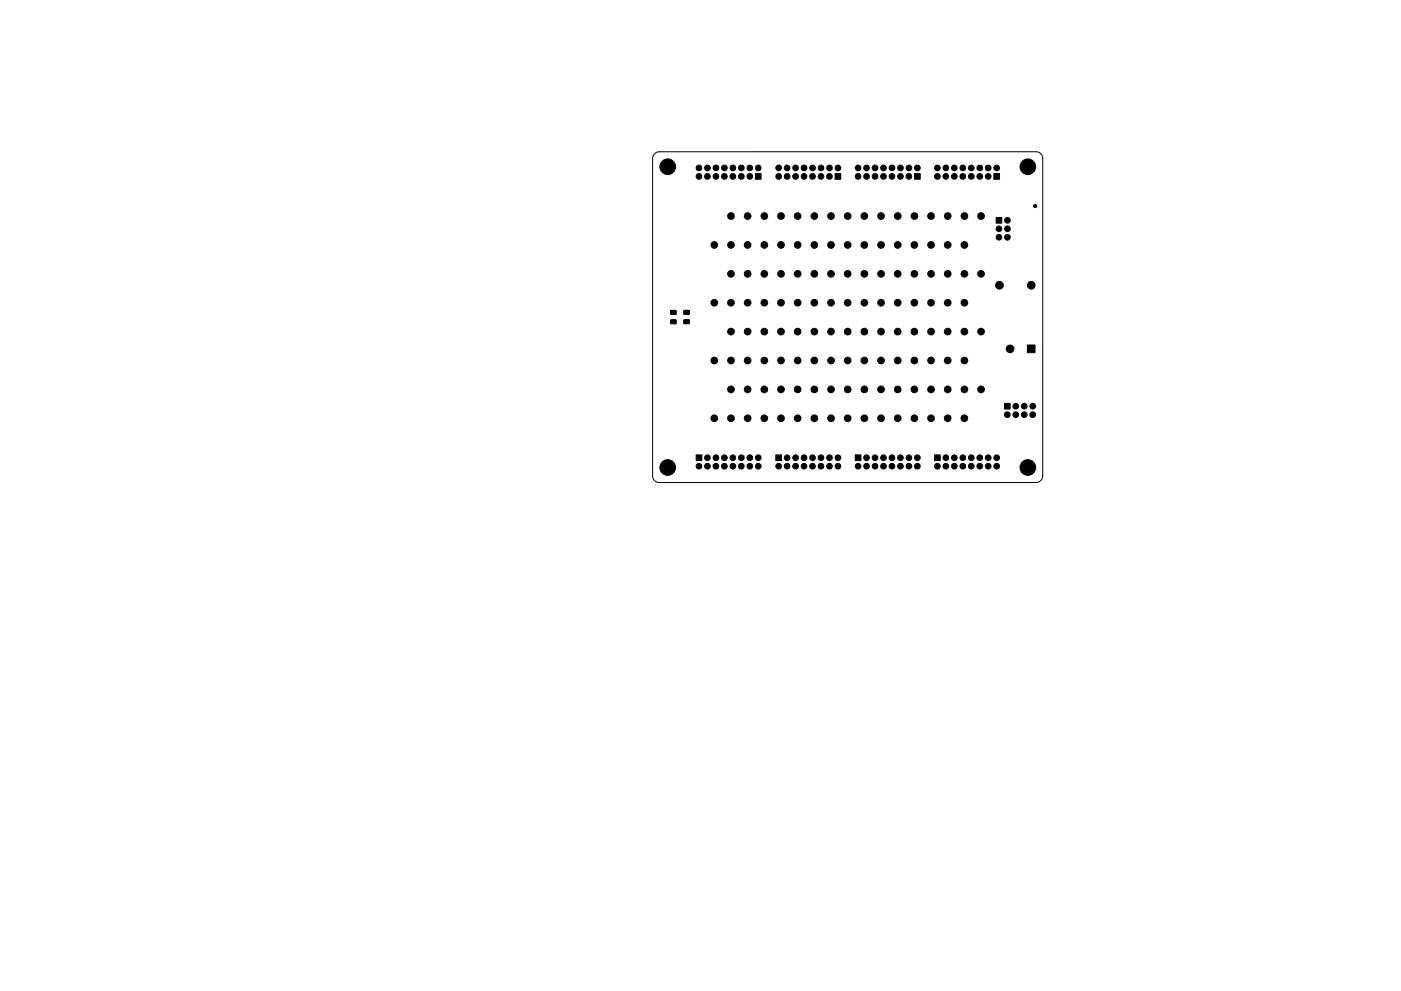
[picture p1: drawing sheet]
<svg xmlns="http://www.w3.org/2000/svg" width="420mm" height="297mm" viewBox="0 0 420 297" stroke-linecap="round" stroke-linejoin="round" font-family="sans-serif">
<path d="M196.3 46.1l.6-.4 .8-.2h113a2 2 0 0 1 2 2v95.1a2 2 0 0 1-2 2h-113a2 2 0 0 1-2-2v-95.1l.1-.7z" fill="none" stroke="#000" stroke-width=".3"/>
<g fill="#000" stroke="#000" stroke-width=".3">
<path d="M226.6 52h1.7v1.7h-1.7zM250.4 52h1.7v1.7h-1.7zM274.3 52h1.7v1.7h-1.7zM298.1 52h1.7v1.7h-1.7zM298.7 65.2h1.7v1.7h-1.7zM201.1 95.9l1.6-.1 .1 1.1-1.6 .2zM201.1 93.1l1.6-.1 .1 1.1-1.6 .2zM205.1 95.9l1.5-.1 .2 1.1-1.6 .1zM205.1 93.1l1.5-.1 .2 1.1-1.6 .1zM308.1 103.4h2.3v2.3h-2.3zM208.8 136.3h1.7v1.7h-1.7zM232.7 136.3h1.7v1.7h-1.7z"/>
<path d="M256.5 136.3h1.7v1.7h-1.7zM280.3 136.3h1.7v1.7h-1.7zM301.2 120.9h1.7v1.7h-1.7z"/>
<circle cx="200.2" cy="50" r="2.35"/>
<circle cx="209.6" cy="52.9" r=".85"/>
<circle cx="209.6" cy="50.3" r=".85"/>
<circle cx="212.2" cy="52.9" r=".85"/>
<circle cx="212.2" cy="50.3" r=".85"/>
<circle cx="214.7" cy="52.9" r=".85"/>
<circle cx="214.7" cy="50.3" r=".85"/>
<circle cx="217.2" cy="50.3" r=".85"/>
<circle cx="217.2" cy="52.9" r=".85"/>
<circle cx="219.8" cy="50.3" r=".85"/>
<circle cx="219.8" cy="52.9" r=".85"/>
<circle cx="222.3" cy="50.3" r=".85"/>
<circle cx="222.3" cy="52.9" r=".85"/>
<circle cx="224.9" cy="52.9" r=".85"/>
<circle cx="224.9" cy="50.3" r=".85"/>
<circle cx="227.4" cy="50.3" r=".85"/>
<circle cx="233.5" cy="52.9" r=".85"/>
<circle cx="233.5" cy="50.3" r=".85"/>
<circle cx="236.1" cy="52.9" r=".85"/>
<circle cx="236.1" cy="50.3" r=".85"/>
<circle cx="238.6" cy="50.3" r=".85"/>
<circle cx="238.6" cy="52.9" r=".85"/>
<circle cx="241.1" cy="50.3" r=".85"/>
<circle cx="241.1" cy="52.9" r=".85"/>
<circle cx="243.7" cy="52.9" r=".85"/>
<circle cx="243.7" cy="50.3" r=".85"/>
<circle cx="246.2" cy="52.9" r=".85"/>
<circle cx="246.2" cy="50.3" r=".85"/>
<circle cx="248.8" cy="50.3" r=".85"/>
<circle cx="248.8" cy="52.9" r=".85"/>
<circle cx="251.3" cy="50.3" r=".85"/>
<circle cx="257.3" cy="52.9" r=".85"/>
<circle cx="257.3" cy="50.3" r=".85"/>
<circle cx="259.9" cy="52.9" r=".85"/>
<circle cx="259.9" cy="50.3" r=".85"/>
<circle cx="262.4" cy="52.9" r=".85"/>
<circle cx="262.4" cy="50.3" r=".85"/>
<circle cx="265" cy="52.9" r=".85"/>
<circle cx="265" cy="50.3" r=".85"/>
<circle cx="267.5" cy="50.3" r=".85"/>
<circle cx="267.5" cy="52.9" r=".85"/>
<circle cx="270" cy="52.9" r=".85"/>
<circle cx="270" cy="50.3" r=".85"/>
<circle cx="272.6" cy="52.9" r=".85"/>
<circle cx="272.6" cy="50.3" r=".85"/>
<circle cx="275.1" cy="50.3" r=".85"/>
<circle cx="281.1" cy="50.3" r=".85"/>
<circle cx="281.1" cy="52.9" r=".85"/>
<circle cx="283.7" cy="52.9" r=".85"/>
<circle cx="283.7" cy="50.3" r=".85"/>
<circle cx="286.2" cy="50.3" r=".85"/>
<circle cx="286.2" cy="52.9" r=".85"/>
<circle cx="288.7" cy="52.9" r=".85"/>
<circle cx="288.7" cy="50.3" r=".85"/>
<circle cx="291.3" cy="52.9" r=".85"/>
<circle cx="291.3" cy="50.3" r=".85"/>
<circle cx="293.8" cy="50.3" r=".85"/>
<circle cx="293.8" cy="52.9" r=".85"/>
<circle cx="296.4" cy="52.9" r=".85"/>
<circle cx="296.4" cy="50.3" r=".85"/>
<circle cx="298.9" cy="50.3" r=".85"/>
<circle cx="308.2" cy="50" r="2.35"/>
<circle cx="214.2" cy="73.4" r="1"/>
<circle cx="219.2" cy="73.4" r="1"/>
<circle cx="219.2" cy="64.8" r="1"/>
<circle cx="224.2" cy="73.4" r="1"/>
<circle cx="224.2" cy="64.8" r="1"/>
<circle cx="229.2" cy="73.4" r="1"/>
<circle cx="229.2" cy="64.8" r="1"/>
<circle cx="234.2" cy="73.4" r="1"/>
<circle cx="234.2" cy="64.8" r="1"/>
<circle cx="239.2" cy="73.4" r="1"/>
<circle cx="239.2" cy="64.8" r="1"/>
<circle cx="244.2" cy="73.4" r="1"/>
<circle cx="244.2" cy="64.8" r="1"/>
<circle cx="249.2" cy="73.4" r="1"/>
<circle cx="249.2" cy="64.8" r="1"/>
<circle cx="254.2" cy="73.4" r="1"/>
<circle cx="254.2" cy="64.8" r="1"/>
<circle cx="259.2" cy="73.4" r="1"/>
<circle cx="259.2" cy="64.8" r="1"/>
<circle cx="264.2" cy="73.4" r="1"/>
<circle cx="264.2" cy="64.8" r="1"/>
<circle cx="269.2" cy="73.4" r="1"/>
<circle cx="269.2" cy="64.8" r="1"/>
<circle cx="274.2" cy="73.4" r="1"/>
<circle cx="274.2" cy="64.8" r="1"/>
<circle cx="279.2" cy="73.4" r="1"/>
<circle cx="279.2" cy="64.8" r="1"/>
<circle cx="284.2" cy="73.4" r="1"/>
<circle cx="284.2" cy="64.8" r="1"/>
<circle cx="289.2" cy="73.4" r="1"/>
<circle cx="289.2" cy="64.8" r="1"/>
<circle cx="294.2" cy="64.8" r="1"/>
<circle cx="299.6" cy="71.1" r=".85"/>
<circle cx="299.6" cy="68.6" r=".85"/>
<circle cx="302.1" cy="66" r=".85"/>
<circle cx="302.1" cy="68.6" r=".85"/>
<circle cx="302.1" cy="71.1" r=".85"/>
<circle cx="310.4" cy="61.8" r=".47"/>
<circle cx="214.2" cy="90.7" r="1"/>
<circle cx="219.2" cy="90.7" r="1"/>
<circle cx="219.2" cy="99.4" r="1"/>
<circle cx="219.2" cy="82.1" r="1"/>
<circle cx="224.2" cy="90.7" r="1"/>
<circle cx="224.2" cy="99.4" r="1"/>
<circle cx="224.2" cy="82.1" r="1"/>
<circle cx="229.2" cy="90.7" r="1"/>
<circle cx="229.2" cy="99.4" r="1"/>
<circle cx="229.2" cy="82.1" r="1"/>
<circle cx="234.2" cy="90.7" r="1"/>
<circle cx="234.2" cy="99.4" r="1"/>
<circle cx="234.2" cy="82.1" r="1"/>
<circle cx="239.2" cy="90.7" r="1"/>
<circle cx="239.2" cy="99.4" r="1"/>
<circle cx="239.2" cy="82.1" r="1"/>
<circle cx="244.2" cy="90.7" r="1"/>
<circle cx="244.2" cy="99.4" r="1"/>
<circle cx="244.2" cy="82.1" r="1"/>
<circle cx="249.2" cy="90.7" r="1"/>
<circle cx="249.2" cy="99.4" r="1"/>
<circle cx="249.2" cy="82.1" r="1"/>
<circle cx="254.2" cy="90.7" r="1"/>
<circle cx="254.2" cy="99.4" r="1"/>
<circle cx="254.2" cy="82.1" r="1"/>
<circle cx="259.2" cy="90.7" r="1"/>
<circle cx="259.2" cy="99.4" r="1"/>
<circle cx="259.2" cy="82.1" r="1"/>
<circle cx="264.2" cy="90.7" r="1"/>
<circle cx="264.2" cy="99.4" r="1"/>
<circle cx="264.2" cy="82.1" r="1"/>
<circle cx="269.2" cy="90.7" r="1"/>
<circle cx="269.2" cy="99.4" r="1"/>
<circle cx="269.2" cy="82.1" r="1"/>
<circle cx="274.2" cy="90.7" r="1"/>
<circle cx="274.2" cy="99.4" r="1"/>
<circle cx="274.2" cy="82.1" r="1"/>
<circle cx="279.2" cy="90.7" r="1"/>
<circle cx="279.2" cy="99.4" r="1"/>
<circle cx="279.2" cy="82.1" r="1"/>
<circle cx="284.2" cy="90.7" r="1"/>
<circle cx="284.2" cy="99.4" r="1"/>
<circle cx="284.2" cy="82.1" r="1"/>
<circle cx="289.2" cy="90.7" r="1"/>
<circle cx="289.2" cy="99.4" r="1"/>
<circle cx="289.2" cy="82.1" r="1"/>
<circle cx="294.2" cy="99.4" r="1"/>
<circle cx="294.2" cy="82.1" r="1"/>
<circle cx="299.7" cy="85.5" r="1.15"/>
<circle cx="309.3" cy="85.5" r="1.15"/>
<circle cx="214.2" cy="108.1" r="1"/>
<circle cx="219.2" cy="116.7" r="1"/>
<circle cx="219.2" cy="108.1" r="1"/>
<circle cx="224.2" cy="116.7" r="1"/>
<circle cx="224.2" cy="108.1" r="1"/>
<circle cx="229.2" cy="116.7" r="1"/>
<circle cx="229.2" cy="108.1" r="1"/>
<circle cx="234.2" cy="116.7" r="1"/>
<circle cx="234.2" cy="108.1" r="1"/>
<circle cx="239.2" cy="116.7" r="1"/>
<circle cx="239.2" cy="108.1" r="1"/>
<circle cx="244.2" cy="116.7" r="1"/>
<circle cx="244.2" cy="108.1" r="1"/>
<circle cx="249.2" cy="116.7" r="1"/>
<circle cx="249.2" cy="108.1" r="1"/>
<circle cx="254.2" cy="116.7" r="1"/>
<circle cx="254.2" cy="108.1" r="1"/>
<circle cx="259.2" cy="116.7" r="1"/>
<circle cx="259.2" cy="108.1" r="1"/>
<circle cx="264.2" cy="116.7" r="1"/>
<circle cx="264.2" cy="108.1" r="1"/>
<circle cx="269.2" cy="116.7" r="1"/>
<circle cx="269.2" cy="108.1" r="1"/>
<circle cx="274.2" cy="116.7" r="1"/>
<circle cx="274.2" cy="108.1" r="1"/>
<circle cx="279.2" cy="116.7" r="1"/>
<circle cx="279.2" cy="108.1" r="1"/>
<circle cx="284.2" cy="116.7" r="1"/>
<circle cx="284.2" cy="108.1" r="1"/>
<circle cx="289.2" cy="116.7" r="1"/>
<circle cx="289.2" cy="108.1" r="1"/>
<circle cx="294.2" cy="116.7" r="1"/>
<circle cx="302.9" cy="104.6" r="1.15"/>
<circle cx="209.6" cy="139.7" r=".85"/>
<circle cx="212.2" cy="137.2" r=".85"/>
<circle cx="212.2" cy="139.7" r=".85"/>
<circle cx="214.2" cy="125.4" r="1"/>
<circle cx="214.7" cy="137.2" r=".85"/>
<circle cx="214.7" cy="139.7" r=".85"/>
<circle cx="217.2" cy="137.2" r=".85"/>
<circle cx="217.2" cy="139.7" r=".85"/>
<circle cx="219.2" cy="125.4" r="1"/>
<circle cx="219.8" cy="139.7" r=".85"/>
<circle cx="219.8" cy="137.2" r=".85"/>
<circle cx="222.3" cy="137.2" r=".85"/>
<circle cx="222.3" cy="139.7" r=".85"/>
<circle cx="224.2" cy="125.4" r="1"/>
<circle cx="224.9" cy="139.7" r=".85"/>
<circle cx="224.9" cy="137.2" r=".85"/>
<circle cx="227.4" cy="137.2" r=".85"/>
<circle cx="227.4" cy="139.7" r=".85"/>
<circle cx="229.2" cy="125.4" r="1"/>
<circle cx="233.5" cy="139.7" r=".85"/>
<circle cx="234.2" cy="125.4" r="1"/>
<circle cx="236.1" cy="137.2" r=".85"/>
<circle cx="236.1" cy="139.7" r=".85"/>
<circle cx="238.6" cy="137.2" r=".85"/>
<circle cx="238.6" cy="139.7" r=".85"/>
<circle cx="239.2" cy="125.4" r="1"/>
<circle cx="241.1" cy="137.2" r=".85"/>
<circle cx="241.1" cy="139.7" r=".85"/>
<circle cx="243.7" cy="137.2" r=".85"/>
<circle cx="243.7" cy="139.7" r=".85"/>
<circle cx="244.2" cy="125.4" r="1"/>
<circle cx="246.2" cy="139.7" r=".85"/>
<circle cx="246.2" cy="137.2" r=".85"/>
<circle cx="248.8" cy="137.2" r=".85"/>
<circle cx="248.8" cy="139.7" r=".85"/>
<circle cx="249.2" cy="125.4" r="1"/>
<circle cx="251.3" cy="139.7" r=".85"/>
<circle cx="251.3" cy="137.2" r=".85"/>
<circle cx="254.2" cy="125.4" r="1"/>
<circle cx="257.3" cy="139.7" r=".85"/>
<circle cx="259.2" cy="125.4" r="1"/>
<circle cx="259.9" cy="139.7" r=".85"/>
<circle cx="259.9" cy="137.2" r=".85"/>
<circle cx="262.4" cy="139.7" r=".85"/>
<circle cx="262.4" cy="137.2" r=".85"/>
<circle cx="264.2" cy="125.4" r="1"/>
<circle cx="265" cy="139.7" r=".85"/>
<circle cx="265" cy="137.2" r=".85"/>
<circle cx="267.5" cy="139.7" r=".85"/>
<circle cx="267.5" cy="137.2" r=".85"/>
<circle cx="269.2" cy="125.4" r="1"/>
<circle cx="270" cy="139.7" r=".85"/>
<circle cx="270" cy="137.2" r=".85"/>
<circle cx="272.6" cy="137.2" r=".85"/>
<circle cx="272.6" cy="139.7" r=".85"/>
<circle cx="274.2" cy="125.4" r="1"/>
<circle cx="275.1" cy="139.7" r=".85"/>
<circle cx="275.1" cy="137.2" r=".85"/>
<circle cx="279.2" cy="125.4" r="1"/>
<circle cx="281.1" cy="139.7" r=".85"/>
<circle cx="283.7" cy="137.2" r=".85"/>
<circle cx="283.7" cy="139.7" r=".85"/>
<circle cx="284.2" cy="125.4" r="1"/>
<circle cx="286.2" cy="137.2" r=".85"/>
<circle cx="286.2" cy="139.7" r=".85"/>
<circle cx="288.7" cy="139.7" r=".85"/>
<circle cx="288.7" cy="137.2" r=".85"/>
<circle cx="289.2" cy="125.4" r="1"/>
<circle cx="291.3" cy="139.7" r=".85"/>
<circle cx="291.3" cy="137.2" r=".85"/>
<circle cx="293.8" cy="139.7" r=".85"/>
<circle cx="293.8" cy="137.2" r=".85"/>
<circle cx="296.4" cy="139.7" r=".85"/>
<circle cx="296.4" cy="137.2" r=".85"/>
<circle cx="298.9" cy="137.2" r=".85"/>
<circle cx="298.9" cy="139.7" r=".85"/>
<circle cx="302.1" cy="124.3" r=".85"/>
<circle cx="304.6" cy="124.3" r=".85"/>
<circle cx="304.6" cy="121.8" r=".85"/>
<circle cx="307.2" cy="121.8" r=".85"/>
<circle cx="307.2" cy="124.3" r=".85"/>
<circle cx="309.7" cy="121.8" r=".85"/>
<circle cx="309.7" cy="124.3" r=".85"/>
<circle cx="200.2" cy="140.1" r="2.35"/>
<circle cx="308.2" cy="140.1" r="2.35"/>
</g>
</svg>
